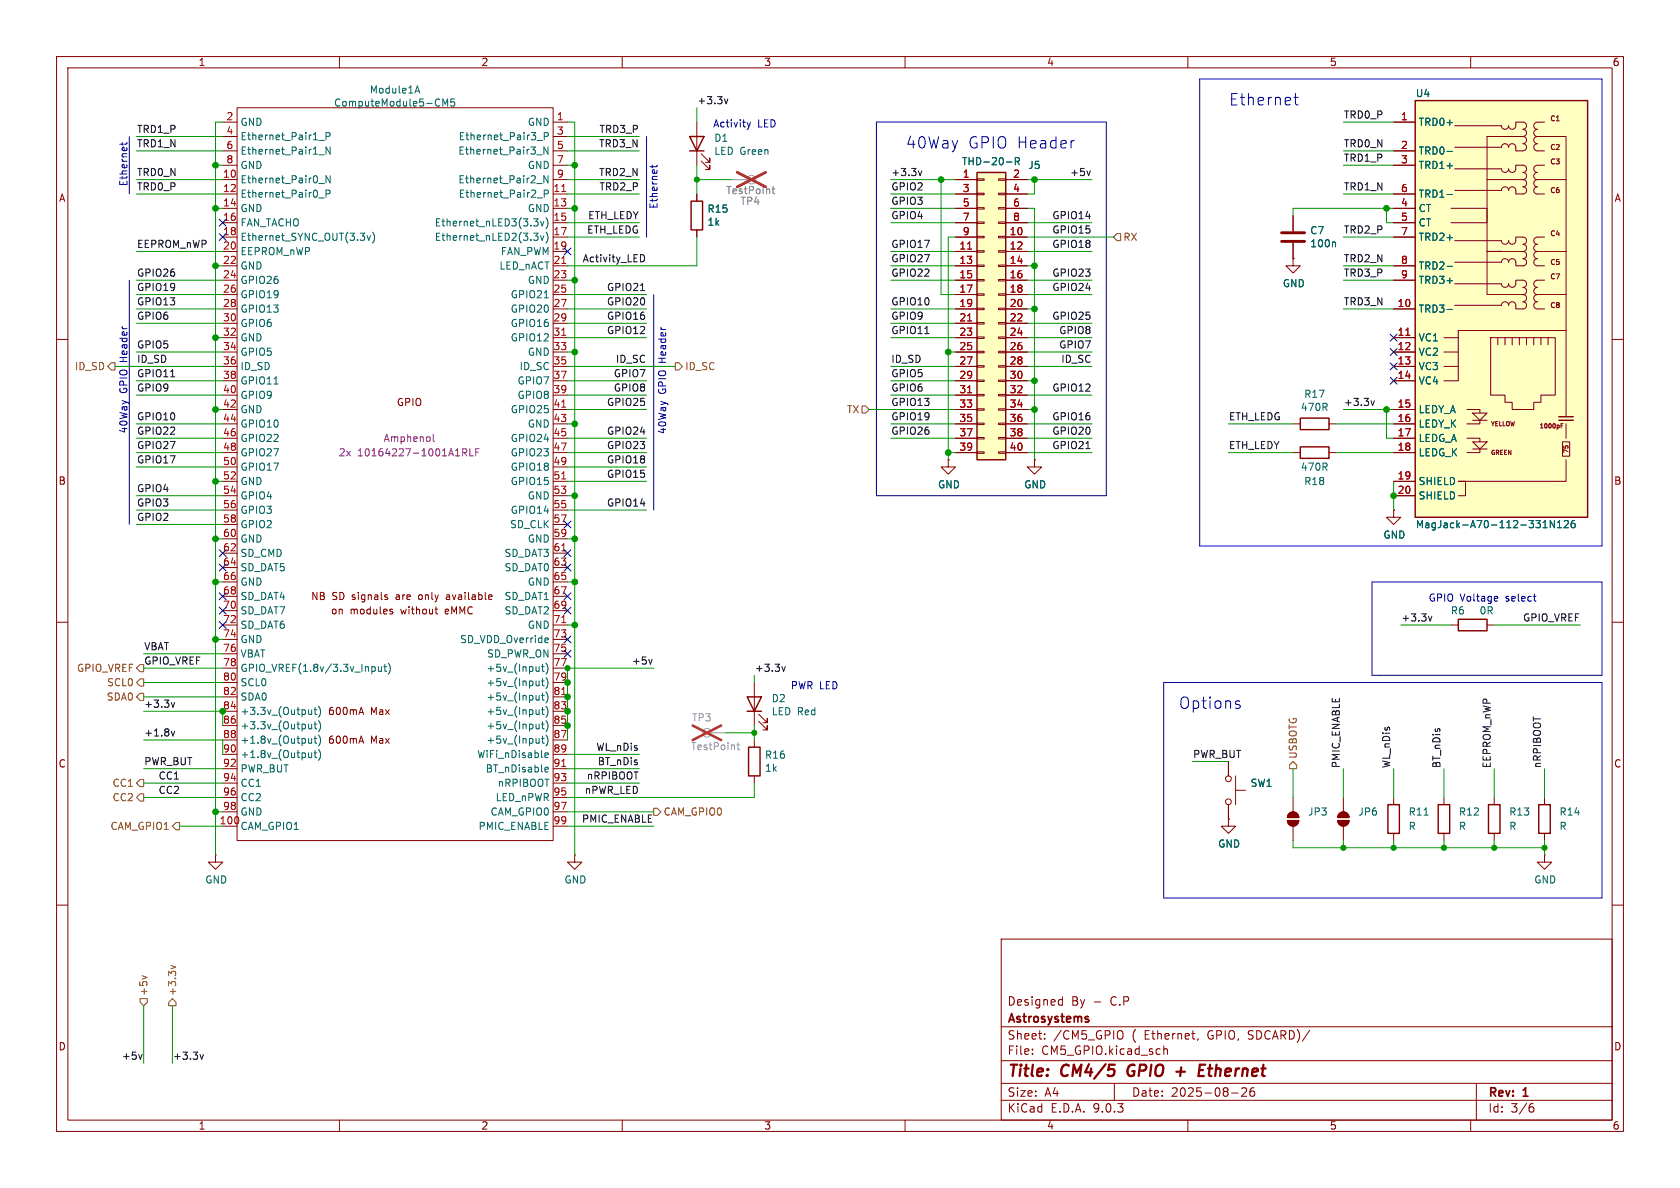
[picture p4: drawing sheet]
<svg xmlns="http://www.w3.org/2000/svg" width="297mm" height="210mm" viewBox="0 0 297 210" stroke-linecap="round" stroke-linejoin="round" font-family="sans-serif">
<defs><g id="words">
<g font-size="2.8" fill="#0000c2">
<text x="217.2" y="18.8">Ethernet</text>
<text x="160" y="26.4">40Way</text>
<text x="171.1" y="26.4">GPIO Header</text>
<text x="208.3" y="125.5">Options</text>
</g>
<g font-size="2.8" fill="#840000">
<text x="178" y="190.9">Title:</text>
<text x="187.7" y="190.9">CM4/5</text>
<text x="200.2" y="190.9">GPIO</text>
<text x="214.3" y="190.9">Ethernet</text>
</g>
<g font-size="2.1" fill="#840000">
<text x="178" y="178">Designed</text>
<text x="189.4" y="178">By</text>
<text x="193.3" y="178">-</text>
<text x="196.5" y="178">C.P</text>
<text x="178" y="184">Sheet:</text>
<text x="178" y="181.2">Astrosystems</text>
<text x="186.2" y="184">/CM5_GPIO</text>
<text x="200.2" y="184">(</text>
<text x="202.5" y="184">Ethernet,</text>
<text x="213.8" y="184">GPIO,</text>
<text x="221.1" y="184">SDCARD)/</text>
<text x="178" y="186.7">File:</text>
<text x="184.1" y="186.7">CM5_GPIO.kicad_sch</text>
<text x="178" y="196.9">KiCad</text>
<text x="178" y="194.1">Size:</text>
<text x="184.7" y="194.1">A4</text>
<text x="185.7" y="196.9">E.D.A.</text>
<text x="193.3" y="196.9">9.0.3</text>
<text x="200" y="194.1">Date:</text>
<text x="207" y="194.1">2025-08-26</text>
<text x="263" y="194.3">Rev:</text>
<text x="263" y="196.9">Id:</text>
<text x="267.1" y="196.9">3/6</text>
<text x="269.4" y="194.3">1</text>
</g>
<g font-size="1.8" fill="#840000">
<text x="35" y="11.9">1</text>
<text x="85" y="11.9">2</text>
<text x="135" y="11.9">3</text>
<text x="185" y="11.9">4</text>
<text x="235" y="11.9">5</text>
<text x="285" y="11.9">6</text>
<text x="10.3" y="35.9">A</text>
<text x="285.3" y="35.9">A</text>
<text x="70.1" y="72">GPIO</text>
<text x="10.3" y="85.9">B</text>
<text x="285.3" y="85.9">B</text>
<text x="54.9" y="106.3">NB</text>
<text x="58.7" y="106.3">SD signals</text>
<text x="70.3" y="106.3">are</text>
<text x="74.5" y="106.3">only</text>
<text x="79.6" y="106.3">available</text>
<text x="58.4" y="108.8">on</text>
<text x="61.9" y="108.8">modules</text>
<text x="71" y="108.8">without</text>
<text x="79" y="108.8">eMMC</text>
<text x="57.9" y="126.6">600mA</text>
<text x="57.9" y="131.7">600mA</text>
<text x="65.5" y="126.6">Max</text>
<text x="65.5" y="131.7">Max</text>
<text x="10.3" y="135.9">C</text>
<text x="285.3" y="135.9">C</text>
<text x="10.3" y="185.9">D</text>
<text x="285.3" y="185.9">D</text>
<text x="35" y="199.9">1</text>
<text x="85" y="199.9">2</text>
<text x="135" y="199.9">3</text>
<text x="185" y="199.9">4</text>
<text x="235" y="199.9">5</text>
<text x="285" y="199.9">6</text>
</g>
<g font-size="1.8" fill="#006464">
<text x="65.3" y="16.7">Module1A</text>
<text x="250.2" y="17.4">U4</text>
<text x="42.4" y="22.5">GND</text>
<text x="59" y="19.1">ComputeModule5-CM5</text>
<text x="93.2" y="22.5">GND</text>
<text x="250.7" y="22.5">TRD0+</text>
<text x="42.4" y="25">Ethernet_Pair1_P</text>
<text x="42.4" y="27.5">Ethernet_Pair1_N</text>
<text x="80.9" y="27.5">Ethernet_Pair3_N</text>
<text x="81" y="25">Ethernet_Pair3_P</text>
<text x="126.2" y="25.3">D1</text>
<text x="126.2" y="27.6">LED Green</text>
<text x="170" y="29.4">THD-20-R</text>
<text x="250.7" y="27.5">TRD0-</text>
<text x="42.4" y="30.1">GND</text>
<text x="42.4" y="32.6">Ethernet_Pair0_N</text>
<text x="42.4" y="35.2">Ethernet_Pair0_P</text>
<text x="80.9" y="32.6">Ethernet_Pair2_N</text>
<text x="81" y="35.2">Ethernet_Pair2_P</text>
<text x="93.2" y="30.1">GND</text>
<text x="181.7" y="30.1">J5</text>
<text x="250.7" y="30.1">TRD1+</text>
<text x="250.7" y="35.2">TRD1-</text>
<text x="42.4" y="37.7">GND</text>
<text x="42.4" y="40.2">FAN_TACHO</text>
<text x="76.8" y="40.2">Ethernet_nLED3(3.3v)</text>
<text x="93.2" y="37.7">GND</text>
<text x="125" y="37.8">R15</text>
<text x="125" y="40.1">1k</text>
<text x="231.5" y="41.6">C7</text>
<text x="250.7" y="37.7">CT</text>
<text x="250.7" y="40.2">CT</text>
<text x="42.4" y="42.8">Ethernet_SYNC_OUT(3.3v)</text>
<text x="42.4" y="45.3">EEPROM_nWP</text>
<text x="42.4" y="47.9">GND</text>
<text x="76.8" y="42.8">Ethernet_nLED2(3.3v)</text>
<text x="88.2" y="47.9">LED_nACT</text>
<text x="88.4" y="45.3">FAN_PWM</text>
<text x="231.5" y="43.9">100n</text>
<text x="250.7" y="42.8">TRD2+</text>
<text x="250.7" y="47.9">TRD2-</text>
<text x="42.4" y="50.4">GPIO26</text>
<text x="42.4" y="52.9">GPIO19</text>
<text x="90.2" y="52.9">GPIO21</text>
<text x="93.2" y="50.4">GND</text>
<text x="226.7" y="51">GND</text>
<text x="250.7" y="50.4">TRD3+</text>
<text x="42.4" y="55.5">GPIO13</text>
<text x="42.4" y="58">GPIO6</text>
<text x="90.2" y="55.5">GPIO20</text>
<text x="90.2" y="58">GPIO16</text>
<text x="250.7" y="55.5">TRD3-</text>
<text x="42.4" y="60.6">GND</text>
<text x="42.4" y="63.1">GPIO5</text>
<text x="42.4" y="65.6">ID_SD</text>
<text x="90.2" y="60.6">GPIO12</text>
<text x="91.8" y="65.6">ID_SC</text>
<text x="93.2" y="63.1">GND</text>
<text x="250.7" y="60.6">VC1</text>
<text x="250.7" y="63.1">VC2</text>
<text x="250.7" y="65.6">VC3</text>
<text x="42.4" y="68.2">GPIO11</text>
<text x="42.4" y="70.7">GPIO9</text>
<text x="91.4" y="68.2">GPIO7</text>
<text x="91.4" y="70.7">GPIO8</text>
<text x="230.5" y="70.5">R17</text>
<text x="250.7" y="68.2">VC4</text>
<text x="42.4" y="73.3">GND</text>
<text x="42.4" y="75.8">GPIO10</text>
<text x="90.2" y="73.3">GPIO25</text>
<text x="93.2" y="75.8">GND</text>
<text x="229.9" y="72.8">470R</text>
<text x="250.7" y="73.3">LEDY_A</text>
<text x="250.7" y="75.8">LEDY_K</text>
<text x="42.4" y="78.3">GPIO22</text>
<text x="42.4" y="80.9">GPIO27</text>
<text x="42.4" y="83.4">GPIO17</text>
<text x="90.2" y="78.3">GPIO24</text>
<text x="90.2" y="80.9">GPIO23</text>
<text x="90.2" y="83.4">GPIO18</text>
<text x="229.9" y="83.4">470R</text>
<text x="250.7" y="78.3">LEDG_A</text>
<text x="250.7" y="80.9">LEDG_K</text>
<text x="42.4" y="86">GND</text>
<text x="42.4" y="88.5">GPIO4</text>
<text x="90.2" y="86">GPIO15</text>
<text x="93.2" y="88.5">GND</text>
<text x="165.7" y="86.5">GND</text>
<text x="181" y="86.5">GND</text>
<text x="230.5" y="86">R18</text>
<text x="250.7" y="86">SHIELD</text>
<text x="250.7" y="88.5">SHIELD</text>
<text x="42.4" y="91">GPIO3</text>
<text x="42.4" y="93.6">GPIO2</text>
<text x="90.1" y="93.6">SD_CLK</text>
<text x="90.2" y="91">GPIO14</text>
<text x="244.5" y="95.4">GND</text>
<text x="250.2" y="93.6">MagJack-A70-112-331N126</text>
<text x="42.4" y="96.1">GND</text>
<text x="42.4" y="98.7">SD_CMD</text>
<text x="42.4" y="101.2">SD_DAT5</text>
<text x="89.1" y="98.7">SD_DAT3</text>
<text x="89.1" y="101.2">SD_DAT0</text>
<text x="93.2" y="96.1">GND</text>
<text x="42.4" y="103.7">GND</text>
<text x="42.4" y="106.3">SD_DAT4</text>
<text x="89.1" y="106.3">SD_DAT1</text>
<text x="93.2" y="103.7">GND</text>
<text x="42.4" y="108.8">SD_DAT7</text>
<text x="42.4" y="111.4">SD_DAT6</text>
<text x="42.4" y="113.9">GND</text>
<text x="81.2" y="113.9">SD_VDD_Override</text>
<text x="89.1" y="108.8">SD_DAT2</text>
<text x="93.2" y="111.4">GND</text>
<text x="256.4" y="108.8">R6</text>
<text x="261.5" y="108.8">0R</text>
<text x="42.4" y="116.4">VBAT</text>
<text x="42.4" y="119">GPIO_VREF(1.8v/3.3v_Input)</text>
<text x="85.9" y="119">+5v_(Input)</text>
<text x="86" y="116.4">SD_PWR_ON</text>
<text x="42.4" y="121.5">SCL0</text>
<text x="42.4" y="124.1">SDA0</text>
<text x="85.9" y="121.5">+5v_(Input)</text>
<text x="85.9" y="124.1">+5v_(Input)</text>
<text x="136.3" y="124.3">D2</text>
<text x="42.4" y="126.6">+3.3v_(Output)</text>
<text x="42.4" y="129.1">+3.3v_(Output)</text>
<text x="42.4" y="131.7">+1.8v_(Output)</text>
<text x="85.9" y="126.6">+5v_(Input)</text>
<text x="85.9" y="129.1">+5v_(Input)</text>
<text x="85.9" y="131.7">+5v_(Input)</text>
<text x="136.3" y="126.6">LED Red</text>
<text x="42.4" y="134.2">+1.8v_(Output)</text>
<text x="42.4" y="136.8">PWR_BUT</text>
<text x="84.3" y="134.2">WiFi_nDisable</text>
<text x="85.8" y="136.8">BT_nDisable</text>
<text x="135.1" y="134.3">R16</text>
<text x="135.1" y="136.6">1k</text>
<text x="42.4" y="139.3">CC1</text>
<text x="42.4" y="141.8">CC2</text>
<text x="87.5" y="141.8">LED_nPWR</text>
<text x="87.9" y="139.3">nRPIBOOT</text>
<text x="221" y="139.3">SW1</text>
<text x="42.4" y="144.4">GND</text>
<text x="42.4" y="146.9">CAM_GPIO1</text>
<text x="84.5" y="146.9">PMIC_ENABLE</text>
<text x="86.6" y="144.4">CAM_GPIO0</text>
<text x="231.1" y="144.4">JP3</text>
<text x="240" y="144.4">JP6</text>
<text x="248.9" y="144.4">R11</text>
<text x="248.9" y="146.9">R</text>
<text x="257.8" y="144.4">R12</text>
<text x="257.8" y="146.9">R</text>
<text x="266.7" y="144.4">R13</text>
<text x="266.7" y="146.9">R</text>
<text x="275.6" y="144.4">R14</text>
<text x="275.6" y="146.9">R</text>
<text x="215.3" y="150">GND</text>
<text x="36.2" y="156.4">GND</text>
<text x="99.7" y="156.4">GND</text>
<text x="271.1" y="156.4">GND</text>
</g>
<g font-size="1.8" fill="#0f0f0f">
<text x="24.1" y="23.6">TRD1_P</text>
<text x="105.9" y="23.6">TRD3_P</text>
<text x="123.2" y="18.5">+3.3v</text>
<text x="237.5" y="21.1">TRD0_P</text>
<text x="24.1" y="26.1">TRD1_N</text>
<text x="105.8" y="26.1">TRD3_N</text>
<text x="237.5" y="26.1">TRD0_N</text>
<text x="237.5" y="28.7">TRD1_P</text>
<text x="24.1" y="31.2">TRD0_N</text>
<text x="24.1" y="33.8">TRD0_P</text>
<text x="105.8" y="31.2">TRD2_N</text>
<text x="105.9" y="33.8">TRD2_P</text>
<text x="157.5" y="31.2">+3.3v</text>
<text x="157.5" y="33.8">GPIO2</text>
<text x="189.1" y="31.2">+5v</text>
<text x="237.5" y="33.8">TRD1_N</text>
<text x="103.7" y="41.4">ETH_LEDG</text>
<text x="103.9" y="38.8">ETH_LEDY</text>
<text x="157.5" y="36.3">GPIO3</text>
<text x="157.5" y="38.8">GPIO4</text>
<text x="185.9" y="38.8">GPIO14</text>
<text x="185.9" y="41.4">GPIO15</text>
<text x="237.5" y="41.4">TRD2_P</text>
<text x="24.1" y="43.9">EEPROM_nWP</text>
<text x="102.9" y="46.5">Activity_LED</text>
<text x="157.5" y="43.9">GPIO17</text>
<text x="157.5" y="46.5">GPIO27</text>
<text x="185.9" y="43.9">GPIO18</text>
<text x="237.5" y="46.5">TRD2_N</text>
<text x="24.1" y="49">GPIO26</text>
<text x="24.1" y="51.5">GPIO19</text>
<text x="107.2" y="51.5">GPIO21</text>
<text x="157.5" y="49">GPIO22</text>
<text x="185.9" y="49">GPIO23</text>
<text x="185.9" y="51.5">GPIO24</text>
<text x="237.5" y="49">TRD3_P</text>
<text x="24.1" y="56.6">GPIO6</text>
<text x="24.1" y="54.1">GPIO13</text>
<text x="107.2" y="54.1">GPIO20</text>
<text x="107.2" y="59.2">GPIO12</text>
<text x="107.2" y="56.6">GPIO16</text>
<text x="157.5" y="59.2">GPIO11</text>
<text x="157.5" y="54.1">GPIO10</text>
<text x="157.5" y="56.6">GPIO9</text>
<text x="185.9" y="56.6">GPIO25</text>
<text x="187.2" y="59.2">GPIO8</text>
<text x="237.5" y="54.1">TRD3_N</text>
<text x="24.1" y="64.2">ID_SD</text>
<text x="24.1" y="61.7">GPIO5</text>
<text x="108.8" y="64.2">ID_SC</text>
<text x="157.5" y="64.2">ID_SD</text>
<text x="187.2" y="61.7">GPIO7</text>
<text x="187.5" y="64.2">ID_SC</text>
<text x="24.1" y="66.8">GPIO11</text>
<text x="24.1" y="69.3">GPIO9</text>
<text x="107.2" y="71.9">GPIO25</text>
<text x="108.4" y="69.3">GPIO8</text>
<text x="108.4" y="66.8">GPIO7</text>
<text x="157.5" y="69.3">GPIO6</text>
<text x="157.5" y="71.9">GPIO13</text>
<text x="157.5" y="66.8">GPIO5</text>
<text x="185.9" y="69.3">GPIO12</text>
<text x="237.5" y="71.9">+3.3v</text>
<text x="24.1" y="76.9">GPIO22</text>
<text x="24.1" y="74.4">GPIO10</text>
<text x="107.2" y="76.9">GPIO24</text>
<text x="157.5" y="76.9">GPIO26</text>
<text x="157.5" y="74.4">GPIO19</text>
<text x="185.9" y="74.4">GPIO16</text>
<text x="185.9" y="76.9">GPIO20</text>
<text x="217.2" y="74.4">ETH_LEDG</text>
<text x="24.1" y="79.5">GPIO27</text>
<text x="24.1" y="82">GPIO17</text>
<text x="107.2" y="79.5">GPIO23</text>
<text x="107.2" y="82">GPIO18</text>
<text x="185.9" y="79.5">GPIO21</text>
<text x="217.2" y="79.5">ETH_LEDY</text>
<text x="24.1" y="87.1">GPIO4</text>
<text x="24.1" y="89.6">GPIO3</text>
<text x="107.2" y="89.6">GPIO14</text>
<text x="107.2" y="84.6">GPIO15</text>
<text x="24.1" y="92.2">GPIO2</text>
<text x="247.6" y="110">+3.3v</text>
<text x="269.2" y="110">GPIO_VREF</text>
<text x="25.4" y="117.6">GPIO_VREF</text>
<text x="25.4" y="115">VBAT</text>
<text x="111.6" y="117.6">+5v</text>
<text x="133.3" y="118.8">+3.3v</text>
<text x="25.4" y="125.2">+3.3v</text>
<text x="25.4" y="130.3">+1.8v</text>
<text x="25.4" y="135.4">PWR_BUT</text>
<text x="27.9" y="137.9">CC1</text>
<text x="103.6" y="137.9">nRPIBOOT</text>
<text x="105.3" y="132.8">WL_nDis</text>
<text x="105.6" y="135.4">BT_nDis</text>
<text x="210.8" y="134.1">PWR_BUT</text>
<text x="237" y="135.9" transform="rotate(-90 237 135.9)">PMIC_ENABLE</text>
<text x="245.8" y="135.9" transform="rotate(-90 245.8 135.9)">WL_nDis</text>
<text x="254.7" y="135.9" transform="rotate(-90 254.7 135.9)">BT_nDis</text>
<text x="263.6" y="135.9" transform="rotate(-90 263.6 135.9)">EEPROM_nWP</text>
<text x="272.5" y="135.9" transform="rotate(-90 272.5 135.9)">nRPIBOOT</text>
<text x="27.9" y="140.4">CC2</text>
<text x="103.3" y="140.4">nPWR_LED</text>
<text x="102.8" y="145.5">PMIC_ENABLE</text>
<text x="21.4" y="187.4">+5v</text>
<text x="30.5" y="187.4">+3.3v</text>
</g>
<g font-size="1.8" fill="#a90000">
<text x="39.9" y="21.3">2</text>
<text x="39.9" y="23.9">4</text>
<text x="98.4" y="21.3">1</text>
<text x="98.4" y="23.9">3</text>
<text x="247.6" y="21.3">1</text>
<text x="39.9" y="26.4">6</text>
<text x="39.9" y="29">8</text>
<text x="98.4" y="26.4">5</text>
<text x="98.4" y="29">7</text>
<text x="247.6" y="26.4">2</text>
<text x="247.6" y="29">3</text>
<text x="39.3" y="31.5">10</text>
<text x="39.3" y="34">12</text>
<text x="97.7" y="34">11</text>
<text x="98.4" y="31.5">9</text>
<text x="170.1" y="31.5">1</text>
<text x="170.1" y="34">3</text>
<text x="179" y="31.5">2</text>
<text x="179" y="34">4</text>
<text x="247.6" y="34">6</text>
<text x="39.3" y="36.6">14</text>
<text x="39.3" y="39.1">16</text>
<text x="39.3" y="41.7">18</text>
<text x="97.7" y="36.6">13</text>
<text x="97.7" y="39.1">15</text>
<text x="97.7" y="41.7">17</text>
<text x="170.1" y="36.6">5</text>
<text x="170.1" y="39.1">7</text>
<text x="170.1" y="41.7">9</text>
<text x="178.4" y="41.7">10</text>
<text x="179" y="36.6">6</text>
<text x="179" y="39.1">8</text>
<text x="247.6" y="36.6">4</text>
<text x="247.6" y="39.1">5</text>
<text x="247.6" y="41.7">7</text>
<text x="39.3" y="44.2">20</text>
<text x="39.3" y="46.7">22</text>
<text x="97.7" y="44.2">19</text>
<text x="97.7" y="46.7">21</text>
<text x="169.5" y="44.2">11</text>
<text x="169.5" y="46.7">13</text>
<text x="178.4" y="44.2">12</text>
<text x="178.4" y="46.7">14</text>
<text x="247.6" y="46.7">8</text>
<text x="39.3" y="49.3">24</text>
<text x="39.3" y="51.8">26</text>
<text x="97.7" y="49.3">23</text>
<text x="97.7" y="51.8">25</text>
<text x="169.5" y="49.3">15</text>
<text x="169.5" y="51.8">17</text>
<text x="178.4" y="49.3">16</text>
<text x="178.4" y="51.8">18</text>
<text x="247.6" y="49.3">9</text>
<text x="39.3" y="54.4">28</text>
<text x="39.3" y="56.9">30</text>
<text x="39.3" y="59.4">32</text>
<text x="97.7" y="54.4">27</text>
<text x="97.7" y="56.9">29</text>
<text x="97.7" y="59.4">31</text>
<text x="169.5" y="54.4">19</text>
<text x="169.5" y="56.9">21</text>
<text x="169.5" y="59.4">23</text>
<text x="178.4" y="54.4">20</text>
<text x="178.4" y="56.9">22</text>
<text x="178.4" y="59.4">24</text>
<text x="247" y="54.4">10</text>
<text x="247" y="59.4">11</text>
<text x="39.3" y="62">34</text>
<text x="39.3" y="64.5">36</text>
<text x="97.7" y="62">33</text>
<text x="97.7" y="64.5">35</text>
<text x="169.5" y="62">25</text>
<text x="169.5" y="64.5">27</text>
<text x="178.4" y="62">26</text>
<text x="178.4" y="64.5">28</text>
<text x="247" y="62">12</text>
<text x="247" y="64.5">13</text>
<text x="39.3" y="67.1">38</text>
<text x="39.3" y="69.6">40</text>
<text x="97.7" y="67.1">37</text>
<text x="97.7" y="69.6">39</text>
<text x="169.5" y="67.1">29</text>
<text x="169.5" y="69.6">31</text>
<text x="178.4" y="67.1">30</text>
<text x="178.4" y="69.6">32</text>
<text x="247" y="67.1">14</text>
<text x="39.3" y="72.1">42</text>
<text x="39.3" y="74.7">44</text>
<text x="39.3" y="77.2">46</text>
<text x="97.7" y="72.1">41</text>
<text x="97.7" y="74.7">43</text>
<text x="97.7" y="77.2">45</text>
<text x="169.5" y="72.1">33</text>
<text x="169.5" y="74.7">35</text>
<text x="169.5" y="77.2">37</text>
<text x="178.4" y="72.1">34</text>
<text x="178.4" y="74.7">36</text>
<text x="178.4" y="77.2">38</text>
<text x="247" y="72.1">15</text>
<text x="247" y="74.7">16</text>
<text x="247" y="77.2">17</text>
<text x="39.3" y="79.8">48</text>
<text x="39.3" y="82.3">50</text>
<text x="97.7" y="79.8">47</text>
<text x="97.7" y="82.3">49</text>
<text x="169.5" y="79.8">39</text>
<text x="178.4" y="79.8">40</text>
<text x="247" y="79.8">18</text>
<text x="39.3" y="84.8">52</text>
<text x="39.3" y="87.4">54</text>
<text x="39.3" y="89.9">56</text>
<text x="97.7" y="84.8">51</text>
<text x="97.7" y="87.4">53</text>
<text x="97.7" y="89.9">55</text>
<text x="247" y="84.8">19</text>
<text x="247" y="87.4">20</text>
<text x="39.3" y="92.5">58</text>
<text x="39.3" y="95">60</text>
<text x="97.7" y="92.5">57</text>
<text x="97.7" y="95">59</text>
<text x="39.3" y="97.5">62</text>
<text x="39.3" y="100.1">64</text>
<text x="97.7" y="97.5">61</text>
<text x="97.7" y="100.1">63</text>
<text x="39.3" y="102.6">66</text>
<text x="39.3" y="105.2">68</text>
<text x="39.3" y="107.7">70</text>
<text x="97.7" y="102.6">65</text>
<text x="97.7" y="105.2">67</text>
<text x="97.7" y="107.7">69</text>
<text x="39.3" y="110.2">72</text>
<text x="39.3" y="112.8">74</text>
<text x="97.7" y="110.2">71</text>
<text x="97.7" y="112.8">73</text>
<text x="39.3" y="115.3">76</text>
<text x="39.3" y="117.9">78</text>
<text x="97.7" y="115.3">75</text>
<text x="97.7" y="117.9">77</text>
<text x="39.3" y="120.4">80</text>
<text x="39.3" y="122.9">82</text>
<text x="39.3" y="125.5">84</text>
<text x="97.7" y="120.4">79</text>
<text x="97.7" y="122.9">81</text>
<text x="97.7" y="125.5">83</text>
<text x="39.3" y="128">86</text>
<text x="39.3" y="130.6">88</text>
<text x="97.7" y="128">85</text>
<text x="97.7" y="130.6">87</text>
<text x="39.3" y="133.1">90</text>
<text x="39.3" y="135.6">92</text>
<text x="97.7" y="133.1">89</text>
<text x="97.7" y="135.6">91</text>
<text x="39.3" y="138.2">94</text>
<text x="39.3" y="140.7">96</text>
<text x="39.3" y="143.3">98</text>
<text x="97.7" y="138.2">93</text>
<text x="97.7" y="140.7">95</text>
<text x="97.7" y="143.3">97</text>
<text x="38.7" y="145.8">100</text>
<text x="97.7" y="145.8">99</text>
</g>
<g font-size="1.8" fill="#0000c2">
<text x="126" y="22.6">Activity</text>
<text x="133.9" y="22.6">LED</text>
<text x="22.6" y="33" transform="rotate(-90 22.6 33)">Ethernet</text>
<text x="116.3" y="37" transform="rotate(-90 116.3 37)">Ethernet</text>
<text x="22.6" y="63.9" transform="rotate(-90 22.6 63.9)">Header</text>
<text x="117.9" y="64.1" transform="rotate(-90 117.9 64.1)">Header</text>
<text x="22.6" y="69.6" transform="rotate(-90 22.6 69.6)">GPIO</text>
<text x="117.9" y="69.7" transform="rotate(-90 117.9 69.7)">GPIO</text>
<text x="22.6" y="76.7" transform="rotate(-90 22.6 76.7)">40Way</text>
<text x="117.9" y="76.9" transform="rotate(-90 117.9 76.9)">40Way</text>
<text x="252.5" y="106.4">GPIO Voltage</text>
<text x="266.3" y="106.4">select</text>
<text x="139.7" y="121.9">PWR LED</text>
</g>
<g font-size="1.8" fill="#989898">
<text x="128.3" y="34.5">TestPoint</text>
<text x="130.8" y="36.4">TP4</text>
<text x="122.2" y="127.7">TP3</text>
<text x="122.1" y="132.8">TestPoint</text>
</g>
<g font-size="1.8" fill="#725600">
<text x="198.5" y="42.8">RX</text>
<text x="13.1" y="65.6">ID_SD</text>
<text x="121" y="65.6">ID_SC</text>
<text x="149.6" y="73.3">TX</text>
<text x="13.5" y="119">GPIO_VREF</text>
<text x="18.8" y="124.1">SDA0</text>
<text x="18.8" y="121.5">SCL0</text>
<text x="229.5" y="134.2" transform="rotate(-90 229.5 134.2)">USBOTG</text>
<text x="19.8" y="139.3">CC1</text>
<text x="19.8" y="141.8">CC2</text>
<text x="19.4" y="146.9">CAM_GPIO1</text>
<text x="117.2" y="144.4">CAM_GPIO0</text>
<text x="26.3" y="176.1" transform="rotate(-90 26.3 176.1)">+5v</text>
<text x="31.3" y="176.1" transform="rotate(-90 31.3 176.1)">+3.3v</text>
</g>
<g font-size="1.8" fill="#840084">
<text x="59.8" y="80.9">2x</text>
<text x="63.2" y="80.9">10164227-1001A1RLF</text>
<text x="67.7" y="78.3">Amphenol</text>
</g>
<g font-size="1.2" fill="#840000">
<text x="273.9" y="21.6">C1</text>
<text x="273.9" y="26.7">C2</text>
<text x="273.9" y="29.2">C3</text>
<text x="273.9" y="34.3">C6</text>
<text x="273.9" y="41.9">C4</text>
<text x="273.9" y="47">C5</text>
<text x="273.9" y="49.6">C7</text>
<text x="273.9" y="54.6">C8</text>
</g>
<g font-size="1.1" fill="#840000">
<text x="263.4" y="75.5">YELLOW</text>
<text x="272" y="75.9">1000pF</text>
<text x="263.4" y="80.6">GREEN</text>
<text x="277.5" y="80.3" transform="rotate(-90 277.5 80.3)">75</text>
</g>
</g></defs>
<g fill="none" stroke="#840000" stroke-width=".18">
<path d="M10 10h277v190h-277zM12 12h273v186h-273zM41.9 19.1h55.9v129.5h-55.9zM60 10v2M110 10v2M160 10v2M210 10v2M260 10v2M39.4 21.6h2.5M39.4 24.1h2.5M39.4 26.7h2.5M39.4 29.2h2.5"/>
<path d="M39.4 31.8h2.5M39.4 34.3h2.5M39.4 36.8h2.5M39.4 39.4h2.5M97.8 21.6h2.5M97.8 24.1h2.5M97.8 26.7h2.5M97.8 29.2h2.5M97.8 31.8h2.5M97.8 34.3h2.5M97.8 36.8h2.5M97.8 39.4h2.5"/>
<path d="M123.2 34.3v1.3M228.6 38.1v2.8M39.4 41.9h2.5M39.4 44.5h2.5M39.4 47h2.5M39.4 49.5h2.5M39.4 52.1h2.5M39.4 54.6h2.5M39.4 57.2h2.5M39.4 59.7h2.5M97.8 41.9h2.5M97.8 44.5h2.5"/>
<path d="M97.8 47h2.5M97.8 49.5h2.5M97.8 52.1h2.5M97.8 54.6h2.5M97.8 57.2h2.5M97.8 59.7h2.5M123.2 40.6v1.3M228.6 45.7v1.3h1.3l-1.3 1.3-1.3-1.3h1.3M228.6 45.7h.1M228.6 42.9v2.8M10 60h2M39.4 62.2h2.5"/>
<path d="M39.4 64.8h2.5M39.4 67.3h2.5M39.4 69.9h2.5M39.4 72.4h2.5M39.4 74.9h2.5M39.4 77.5h2.5M97.8 62.2h2.5M97.8 64.8h2.5M97.8 67.3h2.5M97.8 69.9h2.5M97.8 72.4h2.5M97.8 74.9h2.5"/>
<path d="M97.8 77.5h2.5M285 60h2M39.4 80h2.5M39.4 82.6h2.5M39.4 85.1h2.5M39.4 87.6h2.5M39.4 90.2h2.5M39.4 92.7h2.5M39.4 95.3h2.5M39.4 97.8h2.5M97.8 80h2.5M97.8 82.6h2.5"/>
<path d="M97.8 85.1h2.5M97.8 87.6h2.5M97.8 90.2h2.5M97.8 92.7h2.5M97.8 95.3h2.5M97.8 97.8h2.5M228.6 80h1.3M234.9 80h1.3M246.4 90.2v1.2h1.2l-1.2 1.3-1.3-1.3h1.3M246.4 90.2h.1M10 110h2M39.4 110.5h2.5"/>
<path d="M39.4 100.3h2.5M39.4 102.9h2.5M39.4 105.4h2.5M39.4 108h2.5M39.4 113h2.5M39.4 115.6h2.5M39.4 118.1h2.5M68.4 105.6l.1 .1-.1 .3M68.4 105.1l.1 .1M69.1 108.1l.3 .1 .1 .1-.2 .2h-.3M69.1 107.7h.3M76.9 107.7h.5"/>
<path d="M77.1 108.5h.3M79.1 105.1l-.1 .1M79.1 105.5l-.2 .2 .2 .3M97.8 110.5h2.5M97.8 100.3h2.5M97.8 102.9h2.5M97.8 105.4h2.5M97.8 108h2.5M97.8 113h2.5M97.8 115.6h2.5M97.8 118.1h2.5M256.5 110.5h1.3"/>
<path d="M262.9 110.5h1.3M285 110h2M39.4 120.7h2.5M39.4 123.2h2.5M39.4 125.7h2.5M39.4 128.3h2.5M39.4 130.8h2.5M39.4 133.4h2.5M39.4 135.9h2.5M39.4 138.4h2.5M63.6 125.9h.6M63.6 131h.6"/>
<path d="M63.9 125l.4 1.3M63.9 130.1l.4 1.3M97.8 120.7h2.5M97.8 123.2h2.5M97.8 125.7h2.5M97.8 128.3h2.5M97.8 130.8h2.5M97.8 133.4h2.5M97.8 135.9h2.5M97.8 138.4h2.5M133.3 120.7v7.6M134.1 127.5l1.5 1.5v-.7v.7h-.7"/>
<path d="M134.1 126.2l1.5 1.6v-.8v.8h-.7M217.2 134.6v2.6M218.4 139.7h1.8M218.4 137.2v5M38.1 151.1v1.3h1.3l-1.3 1.3-1.3-1.3h1.3M38.1 151.1h.1M39.4 141h2.5M39.4 143.5h2.5M97.8 141h2.5M97.8 143.5h2.5M97.8 146.1h2.5M101.6 151.1v1.3h1.3l-1.3 1.3-1.3-1.3h1.3"/>
<path d="M101.6 151.1h.1M217.2 144.8v1.3h1.2l-1.2 1.2-1.3-1.2h1.3M217.2 144.8h.1M217.2 142.2v2.6M246.4 141v1.2M246.4 147.3v1.3M255.3 141v1.2M255.3 147.3v1.3M264.2 141v1.2M264.2 147.3v1.3M273 151.1v1.3h1.3l-1.3 1.3-1.2-1.3h1.2M273 151.1h.1"/>
<path d="M10 160h2M177 166h108v32h-108zM187.4 176.7l.4 .1M187.8 176.2v1.5M187.8 177.6l-.4 .1M285 160h2M60 198v2M110 198v2M160 198v2M177 194.5h108M177 191.5h108M177 187.5h108"/>
<path d="M177 181.5h108M182.5 186.3v.1M182.5 185.5v.1M184.7 183.6v.1M184.7 182.8v.1M197 191.5v3M198.2 182.2l.1 .1a.96 .96 0 0 1-.1 1.4M205.7 184.9v1.5M205.7 185.5l.3-.1 .3 .1 .1 .9M210 198v2M211.8 183.6l-.1 .3M217.7 193.2h1.2"/>
<path d="M219.5 192.4l.6-.1 .2 .1 .1 .3-.9 1.1h.9M221.7 192.3a.59 .59 0 0 0-.7 .6v.6l.1 .2 .4 .1 .2-.1 .1-.5-.1-.3h-.5l-.2 .3M260 198v2M261 191.5v6.5M270.6 195.7h.4l.2 .3-.1 .5-.5 .1M271 195.1l-.4 .1"/>
<circle cx="217.2" cy="137.7" r=".51"/>
<circle cx="217.2" cy="141.7" r=".51"/>
</g>
<path d="M196.1 188.2h1M197 189.2v.6M199.6 188.5a1.27 1.27 0 0 0 0 1.6M208 189.4h1.5M208.8 188.7l-.2 1.5M212 189.2h.7M213.1 188.2h-1l-.2 2h.9M213.6 188.9h.7" fill="none" stroke="#840000" stroke-width=".4"/>
<path d="M192.4 180.3v.3" fill="none" stroke="#840000" stroke-width=".3"/>
<path d="M122.2 35.6h2v5h-2zM229.9 79h5v2h-5zM257.8 109.5h5.1v2h-5.1zM132.1 123.2h2.5l-1.3 2.5zM132.1 125.7h2.5M245.4 142.2h2v5.1h-2zM254.3 142.2h2v5.1h-2zM263.1 142.2h2.1v5.1h-2.1z" fill="none" stroke="#840000" stroke-width=".25"/>
<g fill="none" stroke="#006464" stroke-width=".18">
<path d="M73.5 16.1h.6M73.8 15.2l.4 1.3M78.3 18.8v-1.3l.4 .9 .4-.9v1.3M80.3 17.5h-.6v.6l.2-.1h.4l.1 .2-.1 .4-.1 .2-.5-.2M56.4 24.8h.9M56.4 27.4h.9M56.4 32.5h.9M56.4 35h.9M57.6 24.1l.6-.1 .2-.1-.1-.3-.7-.2v1.3M57.6 34.3l.6-.1 .2-.2-.1-.3-.7-.1v1.3M58.4 26v1.2l-.8-1.2v1.2M58.4 31.1v1.2l-.8-1.2v1.2"/>
<path d="M94.3 38.7h.8l-.4 .5 .4 .1v.4l-.2 .2h-.4M94.9 27.4h1M94.9 32.5h1M94.9 24.8h1M94.9 35h1M95.5 39.1l.4 .8 .3-.8M96.2 24.1l.6-.1 .1-.1v-.3l-.7-.2v1.3M96.2 34.3l.6-.1 .1-.2v-.3l-.7-.1v1.3M96.5 38.5a1.46 1.46 0 0 1 0 1.9M96.9 26v1.2l-.7-1.2v1.2M96.9 31.1v1.2l-.7-1.2v1.2M64.9 41.6l.3 .9 .3-.9"/>
<path d="M65.9 41a1.46 1.46 0 0 1 0 2M94.3 41.2h.8l-.4 .5 .4 .1v.4l-.2 .3h-.4M95.5 41.6l.4 .9 .3-.9M96.2 52.6h.7M96.5 41a1.46 1.46 0 0 1 0 2M235.9 42.8l.2 .2v.6M48.4 67.9h.8M66.3 118v.6M66.9 117.8l.1 .8 .3 .1 .1-.1M67.4 117.8v.9M67.9 117.8h.4M68 117.4v1.1l.3 .2"/>
<path d="M68.6 117.2a1.46 1.46 0 0 1 0 2M95.7 117.8h.5M95.9 117.4v1.1l.3 .2M95.9 120v1l.3 .2M96.5 112.8h.4v.3l-.6 .1M96.5 117.2a1.46 1.46 0 0 1 0 2M96.5 119.8a1.46 1.46 0 0 1 0 1.9M96.9 113.5l-.4 .1M55.1 125.5v.8M55.1 128v.8M55.1 130.5v.9M55.1 133.1v.8"/>
<path d="M55.1 126.2l-.4 .1M55.1 128.7l-.4 .1M55.1 131.3l-.4 .1M55.1 133.8l-.4 .1M55.5 125.5h.5M55.5 128h.5M55.5 130.5h.5M55.5 133.1h.5M55.7 125v1.1l.3 .2M55.7 127.6v1.1l.3 .1M55.7 130.1v1.1l.3 .2M55.7 132.7v1l.3 .2"/>
<path d="M56.3 127.4a1.46 1.46 0 0 1 0 1.9M56.3 124.9a1.46 1.46 0 0 1 0 1.9M56.3 129.9a1.46 1.46 0 0 1 0 2M56.3 132.5a1.46 1.46 0 0 1 0 1.9M95.7 125.5h.5M95.7 128h.5M95.7 130.5h.5M95.7 120.4h.5M95.7 122.9h.5M95.9 125v1.1l.3 .2M95.9 127.6v1.1l.3 .1M95.9 130.1v1.1l.3 .2"/>
<path d="M95.9 122.5v1.1l.3 .2M96.3 133.5l.6-.1v-.3h-.4l-.2 .2 .1 .6h.5M96.4 135.7l.4-.1 .1 .3-.6 .1M96.4 136.4h.5M96.5 122.3a1.46 1.46 0 0 1 0 2M96.5 124.9a1.46 1.46 0 0 1 0 1.9M96.5 127.4a1.46 1.46 0 0 1 0 1.9M96.5 129.9a1.46 1.46 0 0 1 0 2M251.8 144.1h.7"/>
</g>
<path d="M226.6 41.1h4M226.6 42.7h4" fill="none" stroke="#840000" stroke-width=".51"/>
<g fill="none" stroke="#a1a1a1" stroke-width=".18">
<path d="M129.5 31.8h2.6"/>
<circle cx="132.8" cy="31.7" r=".76"/>
</g>
<path d="M136.5 33.4h.5M136.7 33v1.1l.3 .1" fill="none" stroke="#989898" stroke-width=".18"/>
<path d="M130.3 30.5l5.1 2.5M135.4 30.5l-5.1 2.5" fill="none" stroke="#e12e31" stroke-width=".46"/>
<path d="M99.3 33.9h.7M99.3 46.6h.7M99.3 59.3h.7M99.3 72h.7M99.3 84.7h.7M99.3 97.4h.7M99.3 110.1h.7M99.3 122.8h.7M99.3 135.5h.7" fill="none" stroke="#a90000" stroke-width=".18"/>
<path d="M76.6 76.8v1.1l.2 .1M81.8 80l.6-.1 .1-.2v-.3l-.7-.1v1.3M82.1 80l.4 .6M83.1 79.3v1.3h.6M84.1 79.9h.4M84.7 79.3h-.6v1.3" fill="none" stroke="#840084" stroke-width=".18"/>
<path d="M250.2 17.8h30.5v73.6h-30.5z" fill="#ffffc2"/>
<g fill="none" stroke="#840000" stroke-width=".18">
<path d="M123.2 21.6v7.6M124 28.4l1.5 1.6v-.8v.8h-.8M124 27.2l1.5 1.5v-.8v.8h-.8M246.4 21.6h3.8M246.4 26.7h3.8M246.4 29.2h3.8M246.4 34.3h3.8M246.4 36.8h3.8M246.4 39.4h3.8M256.5 36.8h6.4v2.6h-6.4M257.2 22.2h8.2a.64 .64 0 0 0 .7 .7 .64 .64 0 0 0 .6-.7 .64 .64 0 0 0 .6 .7 .64 .64 0 0 0 .7-.7v-.6h1.2a.63 .63 0 0 1 .7 .6 .63 .63 0 0 1-.7 .7 .64 .64 0 0 1 .7 .6 .64 .64 0 0 1-.7 .6M257.2 29.8h8.2a.64 .64 0 0 0 .7 .7 .64 .64 0 0 0 .6-.7 .64 .64 0 0 0 .6 .7 .64 .64 0 0 0 .7-.7v-.6h1.2a.64 .64 0 0 1 .7 .6 .64 .64 0 0 1-.7 .7 .64 .64 0 0 1 .7 .6 .64 .64 0 0 1-.7 .7"/>
<path d="M262.9 24.1h2.5h-2.5v7.7h6.3a.64 .64 0 0 1 .7 .6 .64 .64 0 0 1-.7 .6 .64 .64 0 0 1 .7 .7 .64 .64 0 0 1-.7 .6h-1.2v-.6a.64 .64 0 0 0-.7-.7 .64 .64 0 0 0-.6 .7 .64 .64 0 0 0-.6-.7 .64 .64 0 0 0-.7 .7h-8.2M262.9 31.8v12.7h2.5h-2.5v7.6h6.3M264.8 24.1h4.4M269.2 25.4a.64 .64 0 0 1 .7 .6 .64 .64 0 0 1-.7 .7h-1.2v-.7a.64 .64 0 0 0-.7-.6 .64 .64 0 0 0-.6 .6 .64 .64 0 0 0-.6-.6 .64 .64 0 0 0-.7 .6h-8.2M269.2 24.1a.63 .63 0 0 1 .7 .7 .63 .63 0 0 1-.7 .6M271.8 24.1h5.1v34.3h-19.1v1.3M271.8 21.6a.63 .63 0 0 0-.6 .6 .63 .63 0 0 0 .6 .7 .64 .64 0 0 0-.6 .6 .64 .64 0 0 0 .6 .6M271.8 24.1a.63 .63 0 0 0-.6 .7 .63 .63 0 0 0 .6 .6 .64 .64 0 0 0-.6 .6 .64 .64 0 0 0 .6 .7h1.2M271.8 31.8a.63 .63 0 0 0-.6 .6 .63 .63 0 0 0 .6 .6 .64 .64 0 0 0-.6 .7 .64 .64 0 0 0 .6 .6h1.2M271.8 21.6h1.2M273 29.2h-1.2a.63 .63 0 0 0-.6 .6 .63 .63 0 0 0 .6 .7 .64 .64 0 0 0-.6 .6 .64 .64 0 0 0 .6 .7h5.1M246.4 59.7h3.8"/>
<path d="M246.4 41.9h3.8M246.4 47h3.8M246.4 49.5h3.8M246.4 54.6h3.8M255.3 59.7h2.5M257.2 42.5h8.2a.64 .64 0 0 0 .7 .7 .64 .64 0 0 0 .6-.7 .64 .64 0 0 0 .6 .7 .64 .64 0 0 0 .7-.7v-.6h1.2a.64 .64 0 0 1 .7 .6 .64 .64 0 0 1-.7 .7 .64 .64 0 0 1 .7 .6 .64 .64 0 0 1-.7 .7M257.2 50.2h8.2a.64 .64 0 0 0 .7 .6 .64 .64 0 0 0 .6-.6 .64 .64 0 0 0 .6 .6 .64 .64 0 0 0 .7-.6v-.7h1.2a.64 .64 0 0 1 .7 .7 .64 .64 0 0 1-.7 .6M257.8 59.7v7.6h-2.5M263.5 59.7h11.5v10.2h-2.6v1.2h-1.3v1.3h-3.8v-1.3h-1.2v-1.2h-2.6zM264.8 44.5h4.4M264.8 59.7v1.3M266.1 59.7v1.3"/>
<path d="M267.3 59.7v1.3M268.6 59.7v1.3M269.2 45.7a.64 .64 0 0 1 .7 .7 .64 .64 0 0 1-.7 .6h-1.2v-.6a.64 .64 0 0 0-.7-.7 .64 .64 0 0 0-.6 .7 .64 .64 0 0 0-.6-.7 .64 .64 0 0 0-.7 .7h-8.2M269.2 52.1a.64 .64 0 0 1 .7 .6 .64 .64 0 0 1-.7 .6 .64 .64 0 0 1 .7 .7 .64 .64 0 0 1-.7 .6h-1.2v-.6a.64 .64 0 0 0-.7-.7 .64 .64 0 0 0-.6 .7 .64 .64 0 0 0-.6-.7 .64 .64 0 0 0-.7 .7h-8.2M269.2 44.5a.64 .64 0 0 1 .7 .6 .64 .64 0 0 1-.7 .6M269.2 50.8a.64 .64 0 0 1 .7 .6 .64 .64 0 0 1-.7 .7M269.9 59.7v1.3M271.1 59.7v1.3M271.8 44.5a.63 .63 0 0 0-.6 .6 .63 .63 0 0 0 .6 .6M271.8 45.7a.63 .63 0 0 0-.6 .7 .63 .63 0 0 0 .6 .6h1.2M271.8 50.8a.63 .63 0 0 0-.6 .6 .63 .63 0 0 0 .6 .7M271.8 52.1a.63 .63 0 0 0-.6 .6 .63 .63 0 0 0 .6 .6 .64 .64 0 0 0-.6 .7 .64 .64 0 0 0 .6 .6h1.2"/>
<path d="M271.8 44.5h5.1M271.8 52.1h5.1M272.4 59.7v1.3M273 41.9h-1.2a.63 .63 0 0 0-.6 .6 .63 .63 0 0 0 .6 .7 .64 .64 0 0 0-.6 .6 .64 .64 0 0 0 .6 .7M273 49.5h-1.2a.63 .63 0 0 0-.6 .7 .63 .63 0 0 0 .6 .6M273.7 59.7v1.3M276.9 58.4v15.3M228.6 74.9h1.3M234.9 74.9h1.3M246.4 62.2h3.8M246.4 64.8h3.8M246.4 74.9h3.8"/>
<path d="M246.4 67.3h3.8M246.4 72.4h3.8M246.4 77.5h3.8M255.3 62.2h2.5M255.3 64.8h2.5M259.3 72.4h2.3v.6M259.3 77.5h2.3v.6M260.3 73h2.6l-1.3 1.3zM260.3 78.1h2.6l-1.3 1.3zM260.3 74.3h2.6M260.3 79.4h2.6M261.6 79.4v.6h-2.3"/>
<path d="M261.6 74.3v.6h-2.3M276 75.3h.2M276 74.9h.3M276.2 78.1h1.3v2.5h-1.3zM276.9 74.9v2.6M167.6 81.3v1.3h1.3l-1.3 1.2-1.2-1.2h1.2M167.6 81.3h.1M246.4 80h3.8M246.4 85.1h3.8M246.4 87.6h3.8M276.9 81.3v3.8h-19.1h1.3v2.5h-1.3M133.3 130.8v1.3"/>
<path d="M133.3 137.2v1.2M227.6 145h2a1.02 1.02 0 0 1-1 1 1.02 1.02 0 0 1-1-1zM227.9 143.8a1.02 1.02 0 0 1 1.1-.2 1.02 1.02 0 0 1 .6 .9h-2zM228.6 141v2.5M228.6 146.1v2.5M236.5 145h2a1.02 1.02 0 0 1-1 1 1.02 1.02 0 0 1-1-1zM236.8 143.8a1.02 1.02 0 0 1 1.1-.2 1.02 1.02 0 0 1 .6 .9h-2zM237.5 141v2.5M237.5 146.1v2.5M273 141v1.2M273 147.3v1.3"/>
</g>
<path d="M250.2 17.8h30.5v73.6h-30.5zM121.9 24.1h2.6l-1.3 2.6zM121.9 26.7h2.6M229.9 73.9h5v2h-5zM275.6 73.7h2.5M275.6 74.3h2.5M132.3 132.1h2.1v5.1h-2.1zM272 142.2h2.1v5.1h-2.1z" fill="none" stroke="#840000" stroke-width=".25"/>
<path d="M255.8 26.8h1M255.8 34.4h1M255.8 47.1h1M255.8 54.7h1M272.8 93.3h.7M272.8 92.4l.4-.4v1.3M274.8 92v1.3l-.7-1.3v1.3M275.3 93.3h.8M275.3 92.4l.4-.4v1.3M276.5 92.1l.5-.1 .3 .4-.8 .9h.8M278.4 92l-.4 .1a.86 .86 0 0 0 0 1.2l.4-.1 .1-.5-.3-.2h-.2l-.2 .2" fill="none" stroke="#006464" stroke-width=".18"/>
<path d="M248.5 59.3h.8" fill="none" stroke="#a90000" stroke-width=".18"/>
<g fill="#840000" stroke="#840000" stroke-width=".18">
<path d="M236.8 143.8a1.02 1.02 0 0 1 1.1-.2 1.02 1.02 0 0 1 .6 .9h-2z"/>
<path d="M236.5 145h2a1.02 1.02 0 0 1-1 1 1.02 1.02 0 0 1-1-1z"/>
<path d="M227.9 143.8a1.02 1.02 0 0 1 1.1-.2 1.02 1.02 0 0 1 .6 .9h-2z"/>
<path d="M227.6 145h2a1.02 1.02 0 0 1-1 1 1.02 1.02 0 0 1-1-1z"/>
</g>
<g fill="none" stroke="#a1a1a1" stroke-width=".18">
<path d="M125.7 129.5h2.6"/>
<circle cx="125" cy="129.5" r=".76"/>
</g>
<path d="M130.3 131.7h.5M130.5 131.3v1.1l.3 .1" fill="none" stroke="#989898" stroke-width=".18"/>
<path d="M122.5 128.3l5 2.5M127.5 128.3l-5 2.5" fill="none" stroke="#e12e31" stroke-width=".46"/>
<path d="M172.7 30.5h5.1v50.8h-5.1z" fill="#ffffc2"/>
<path d="M172.7 30.5h5.1v50.8h-5.1z" fill="none" stroke="#840000" stroke-width=".25"/>
<g fill="none" stroke="#840000" stroke-width=".18">
<path d="M123.2 34.3v1.3M168.9 31.8h3.8M168.9 34.3h3.8M168.9 36.8h3.8M168.9 39.4h3.8M172.7 31.6h1.3v.3h-1.3zM172.7 34.2h1.3v.2h-1.3zM172.7 36.7h1.3v.3h-1.3zM172.7 39.2h1.3v.3h-1.3zM176.5 31.6h1.3v.3h-1.3zM176.5 34.2h1.3v.2h-1.3zM176.5 36.7h1.3v.3h-1.3z"/>
<path d="M176.5 39.2h1.3v.3h-1.3zM177.8 31.8h3.8M177.8 34.3h3.8M177.8 36.8h3.8M177.8 39.4h3.8M228.6 38.1v2.8M246.4 34.3h3.8M246.4 36.8h3.8M246.4 39.4h3.8M246.4 21.6h3.8M246.4 26.7h3.8M246.4 29.2h3.8"/>
<path d="M123.2 40.6v1.3M168.9 41.9h3.8M168.9 44.5h3.8M168.9 47h3.8M168.9 49.5h3.8M168.9 52.1h3.8M168.9 54.6h3.8M168.9 57.2h3.8M168.9 59.7h3.8M172.7 41.8h1.3v.2h-1.3zM172.7 44.3h1.3v.3h-1.3zM172.7 46.9h1.3v.2h-1.3z"/>
<path d="M172.7 49.4h1.3v.3h-1.3zM172.7 51.9h1.3v.3h-1.3zM172.7 54.5h1.3v.2h-1.3zM172.7 57h1.3v.3h-1.3zM172.7 59.6h1.3v.2h-1.3zM176.5 41.8h1.3v.2h-1.3zM176.5 44.3h1.3v.3h-1.3zM176.5 46.9h1.3v.2h-1.3zM176.5 49.4h1.3v.3h-1.3zM176.5 51.9h1.3v.3h-1.3zM176.5 54.5h1.3v.2h-1.3zM176.5 57h1.3v.3h-1.3z"/>
<path d="M176.5 59.6h1.3v.2h-1.3zM177.8 41.9h3.8M177.8 44.5h3.8M177.8 47h3.8M177.8 49.5h3.8M177.8 52.1h3.8M177.8 54.6h3.8M177.8 57.2h3.8M177.8 59.7h3.8M228.6 45.7h.1M228.6 42.9v2.8M246.4 41.9h3.8"/>
<path d="M246.4 47h3.8M246.4 49.5h3.8M246.4 54.6h3.8M246.4 59.7h3.8M168.9 62.2h3.8M168.9 64.8h3.8M168.9 67.3h3.8M168.9 69.9h3.8M168.9 72.4h3.8M168.9 74.9h3.8M168.9 77.5h3.8M172.7 62.1h1.3v.3h-1.3z"/>
<path d="M172.7 64.6h1.3v.3h-1.3zM172.7 67.2h1.3v.2h-1.3zM172.7 69.7h1.3v.3h-1.3zM172.7 72.3h1.3v.2h-1.3zM172.7 74.8h1.3v.3h-1.3zM172.7 77.3h1.3v.3h-1.3zM172.7 79.9h1.3v.2h-1.3zM176.5 62.1h1.3v.3h-1.3zM176.5 64.6h1.3v.3h-1.3zM176.5 67.2h1.3v.2h-1.3zM176.5 69.7h1.3v.3h-1.3zM176.5 72.3h1.3v.2h-1.3z"/>
<path d="M176.5 74.8h1.3v.3h-1.3zM176.5 77.3h1.3v.3h-1.3zM176.5 79.9h1.3v.2h-1.3zM177.8 62.2h3.8M177.8 64.8h3.8M177.8 67.3h3.8M177.8 69.9h3.8M177.8 72.4h3.8M177.8 74.9h3.8M177.8 77.5h3.8M246.4 62.2h3.8M246.4 64.8h3.8"/>
<path d="M246.4 67.3h3.8M246.4 72.4h3.8M246.4 74.9h3.8M246.4 77.5h3.8M167.6 81.3h.1M168.9 80h3.8M177.8 80h3.8M182.9 81.3v1.3h1.2l-1.2 1.2-1.3-1.2h1.3M182.9 81.3h.1M246.4 90.2h.1M246.4 80h3.8M246.4 85.1h3.8"/>
<path d="M246.4 87.6h3.8M217.2 134.6v2.6M217.2 144.8h.1M217.2 142.2v2.6"/>
</g>
<path d="M171.1 44h.7M171.1 56.7h.7M248.5 59.3h.8M171.1 69.4h.7" fill="none" stroke="#a90000" stroke-width=".18"/>
<g fill="none" stroke="#006464" stroke-width=".18">
<path d="M177.9 28.6h1M179.5 28.5h.6l.1-.2v-.3l-.7-.1v1.2M179.8 28.5l.4 .6M255.8 26.8h1M255.8 34.4h1M235.9 42.8l.2 .2v.6M255.8 47.1h1M255.8 54.7h1M272.8 93.3h.7M272.8 92.4l.4-.4v1.3M274.8 92v1.3l-.7-1.3v1.3M275.3 93.3h.8"/>
<path d="M275.3 92.4l.4-.4v1.3M276.5 92.1l.5-.1 .3 .4-.8 .9h.8M278.4 92l-.4 .1a.86 .86 0 0 0 0 1.2l.4-.1 .1-.5-.3-.2h-.2l-.2 .2"/>
</g>
<g fill="none" stroke="#725600" stroke-width=".18">
<path d="M197.5 41.3h.6v1.2h-.6l-.7-.6zM19 64.8l.7-.7h.6v1.3h-.6zM119.4 64.1h.6l.6 .7-.6 .6h-.6zM152.4 71.8h.6l.7 .6-.7 .6h-.6zM24.8 117.5h.6v1.2h-.6l-.7-.6zM24.8 137.8h.6v1.3h-.6l-.7-.7zM24.8 120h.6v1.3h-.6l-.7-.6zM24.8 122.6h.6v1.2h-.6l-.7-.6zM228.6 134.6l.6 .7v.6h-1.2v-.6zM24.8 140.3h.6v1.3h-.6l-.7-.6zM30.5 146.1l.6-.7h.6v1.3h-.6zM115.6 142.9h.6l.6 .6-.6 .6h-.6z"/>
<path d="M24.8 176.5h1.2v.7l-.6 .6-.6-.6zM25.1 172.5l.9 .3M30.2 170.7l.9 .3-.9 .3M30.5 176.5l.6 .7v.6h-1.3v-.6z"/>
</g>
<g fill="none" stroke="#0f0f0f" stroke-width=".18">
<path d="M128.1 17.5l.3 .8 .3-.8M162.4 30.2l.3 .8 .3-.8M192.8 30.2l-.3 .8M113.2 45a.64 .64 0 0 1 .8 .7 .64 .64 0 0 1-.8 .6M113.2 51.4h.8M163.5 59h.7M30.2 66.6h.7M192 79.3h.7M242.4 70.8l.3 .9 .3-.9M115.3 116.6l-.3 .8M138.2 117.8l.3 .9 .3-.9M252.5 108.9l.3 .9 .3-.9"/>
<path d="M30.3 124.2l.3 .8 .3-.8M30.3 129.3l.3 .8 .3-.8M25.1 186.4l-.3 .9M35.4 186.4l.3 .9 .3-.9"/>
</g>
<g fill="none" stroke="#0000c2" stroke-width=".18">
<path d="M212.1 14h71.1v82.5h-71.1zM228.7 17.2h.8M229 16.5v1.8l.1 .2h.4M21.6 25.2v.5M22.4 25.2l-.1 .3h-1.1M22.9 24.1v10.2M114.3 24.1v17.8M115.3 29.2v.5M116.2 29.2l-.2 .3h-1.1M132.1 21.6l.3 .8M132.4 22.4l-.3 .5M132.7 21.6l-.3 .8"/>
<path d="M154.9 21.6h40.7v66h-40.7zM189.7 24.8h.2M22.9 49.5v43.2M115.6 52.1v38.1M242.6 102.9h40.6v16.5h-40.6zM264.6 105.4l.2 .3-.6 .1M264.7 106.2l-.1 .1M271.1 105.4h.5M271.4 106.3h.2M205.7 120.7h77.5v38.1h-77.5zM218.7 124.6l.5 .1 .1 .2-.3 .3h-.4M218.7 123.9l.5 .1"/>
</g>
<g fill="none" stroke="#009600" stroke-width=".18">
<path d="M123.2 19.1v2.5M24.1 31.8h15.3M24.1 34.3h15.3M24.1 24.1h15.3M24.1 26.7h15.3M38.1 36.8h1.3M38.1 29.2h1.3M39.4 21.6h-1.3v129.5M100.3 36.8h1.3M100.3 21.6h1.3v129.5M100.3 29.2h1.3M100.3 31.8h12.7"/>
<path d="M100.3 34.3h12.7M100.3 39.4h12.7M100.3 24.1h12.7M100.3 26.7h12.7M123.2 31.8h6.3M123.2 29.2v5.1M157.5 36.8h11.4M157.5 31.8h11.4M157.5 34.3h11.4M157.5 39.4h11.4M166.4 31.8v20.3h2.5M181.6 36.8h1.3v44.5"/>
<path d="M181.6 31.8h11.4M181.6 39.4h11.4M182.9 31.8v2.5h-1.3M237.5 21.6h8.9M237.5 29.2h8.9M237.5 34.3h8.9M237.5 26.7h8.9M245.1 36.8v2.6h1.3M246.4 36.8h-17.8v1.3M24.1 49.5h15.3M24.1 52.1h15.3M24.1 54.6h15.3"/>
<path d="M24.1 57.2h15.3M24.1 44.5h15.3M38.1 47h1.3M38.1 59.7h1.3M100.3 49.5h1.3M100.3 59.7h14M100.3 41.9h12.7M100.3 52.1h14M100.3 54.6h14M100.3 57.2h14M123.2 41.9v5.1h-22.9M157.5 47h11.4"/>
<path d="M157.5 49.5h11.4M157.5 59.7h11.4M157.5 54.6h11.4M157.5 57.2h11.4M157.5 44.5h11.4M168.9 41.9h-1.3v39.4M181.6 47h1.3M181.6 49.5h11.4M181.6 59.7h11.4M181.6 41.9h15.2M181.6 52.1h11.4M181.6 54.6h1.3"/>
<path d="M181.6 57.2h11.4M181.6 44.5h11.4M237.5 47h8.9M237.5 49.5h8.9M237.5 41.9h8.9M237.5 54.6h8.9M20.3 64.8h19.1M24.1 62.2h15.3M24.1 77.5h15.3M24.1 74.9h15.3M24.1 69.9h15.3M24.1 67.3h15.3"/>
<path d="M38.1 72.4h1.3M100.3 62.2h1.3M100.3 77.5h14M100.3 72.4h14M100.3 74.9h1.3M100.3 69.9h14M100.3 67.3h14M100.3 64.8h19.1M153.7 72.4h15.2M157.5 77.5h11.4M157.5 74.9h11.4M157.5 69.9h11.4"/>
<path d="M157.5 67.3h11.4M157.5 64.8h11.4M167.6 62.2h1.3M181.6 62.2h11.4M181.6 77.5h11.4M181.6 72.4h1.3M181.6 74.9h11.4M181.6 69.9h11.4M181.6 67.3h1.3M181.6 64.8h11.4M217.2 74.9h11.4M236.2 74.9h10.2"/>
<path d="M237.5 72.4h8.9M245.1 72.4v5.1h1.3M24.1 90.2h15.3M24.1 80h15.3M24.1 92.7h15.3M24.1 87.6h15.3M24.1 82.6h15.3M38.1 95.3h1.3M38.1 85.1h1.3M100.3 95.3h1.3M100.3 90.2h14M100.3 80h14"/>
<path d="M100.3 87.6h1.3M100.3 85.1h14M100.3 82.6h14M167.6 80h1.3M181.6 80h11.4M217.2 80h11.4M236.2 80h10.2M246.4 85.1v5.1M25.4 118.1h14M25.4 115.6h14M38.1 102.9h1.3M38.1 113h1.3"/>
<path d="M100.3 102.9h1.3M100.3 110.5h1.3M115.6 118.1h-15.3v12.7M133.3 119.4v1.3M247.6 110.5h8.9M264.2 110.5h15.2M25.4 135.9h14M25.4 138.4h14M25.4 125.7h14v2.6M25.4 130.8h14v2.6M25.4 123.2h14M25.4 120.7h14"/>
<path d="M100.3 133.4h12.7M100.3 135.9h12.7M100.3 138.4h12.7M128.3 129.5h5M133.3 138.4v2.6h-33M133.3 128.3v2.5M210.8 134.6h6.4M228.6 135.9v5.1M237.5 135.9v5.1M246.4 135.9v5.1M255.3 135.9v5.1M264.2 135.9v5.1"/>
<path d="M273 135.9v5.1M25.4 141h14M31.7 146.1h7.7M38.1 143.5h1.3M100.3 143.5h15.3M100.3 146.1h15.3M228.6 148.6v1.3h44.4M237.5 148.6v1.3M246.4 148.6v1.3M255.3 148.6v1.3M264.2 148.6v1.3M273 148.6v2.5"/>
<path d="M25.4 177.8v10.2M30.5 177.8v10.2"/>
</g>
<g fill="none" stroke="#000084" stroke-width=".18">
<path d="M38.8 38.8l1.2 1.2M40 38.8l-1.2 1.2M38.8 41.3l1.2 1.2M40 41.3l-1.2 1.2M99.7 43.8l1.2 1.3M100.9 43.8l-1.2 1.3M245.8 59.1l1.2 1.2M247 59.1l-1.2 1.2M245.8 64.2l1.2 1.2M245.8 66.7l1.2 1.2M245.8 61.6l1.2 1.2M247 64.2l-1.2 1.2"/>
<path d="M247 66.7l-1.2 1.2M247 61.6l-1.2 1.2M38.8 99.7l1.2 1.2M38.8 97.2l1.2 1.2M40 99.7l-1.2 1.2M40 97.2l-1.2 1.2M99.7 97.2l1.2 1.2M99.7 99.7l1.2 1.2M99.7 92.1l1.2 1.2M100.9 97.2l-1.2 1.2M100.9 99.7l-1.2 1.2M100.9 92.1l-1.2 1.2"/>
<path d="M38.8 109.9l1.2 1.2M38.8 107.3l1.2 1.3M38.8 104.8l1.2 1.2M40 109.9l-1.2 1.2M40 107.3l-1.2 1.3M40 104.8l-1.2 1.2M99.7 112.4l1.2 1.2M99.7 104.8l1.2 1.2M99.7 107.3l1.2 1.3M99.7 115l1.2 1.2M100.9 112.4l-1.2 1.2M100.9 104.8l-1.2 1.2"/>
<path d="M100.9 107.3l-1.2 1.3M100.9 115l-1.2 1.2"/>
</g>
<path d="M136.5 33.4h.5M136.7 33v1.1l.3 .1" fill="none" stroke="#989898" stroke-width=".18"/>
<path d="M129.5 31.8h2.6" fill="none" stroke="#a1a1a1" stroke-width=".18"/>
<path d="M130.3 30.5l5.1 2.5M135.4 30.5l-5.1 2.5" fill="none" stroke="#e12e31" stroke-width=".46"/>
<g fill="#009600" stroke="#009600" stroke-width=".18">
<circle cx="100.3" cy="125.7" r=".51"/>
<circle cx="100.3" cy="123.2" r=".51"/>
<circle cx="100.3" cy="128.3" r=".51"/>
<circle cx="133.3" cy="129.5" r=".46"/>
<circle cx="38.1" cy="72.4" r=".51"/>
<circle cx="38.1" cy="85.1" r=".51"/>
<circle cx="38.1" cy="95.3" r=".51"/>
<circle cx="39.4" cy="125.7" r=".51"/>
<circle cx="38.1" cy="102.9" r=".51"/>
<circle cx="38.1" cy="113" r=".51"/>
<circle cx="38.1" cy="143.5" r=".51"/>
<circle cx="101.6" cy="87.6" r=".51"/>
<circle cx="101.6" cy="74.9" r=".51"/>
<circle cx="101.6" cy="62.2" r=".51"/>
<circle cx="38.1" cy="47" r=".51"/>
<circle cx="38.1" cy="36.8" r=".51"/>
<circle cx="38.1" cy="29.2" r=".51"/>
<circle cx="38.1" cy="59.7" r=".51"/>
<circle cx="101.6" cy="36.8" r=".51"/>
<circle cx="101.6" cy="29.2" r=".51"/>
<circle cx="101.6" cy="102.9" r=".51"/>
<circle cx="101.6" cy="110.5" r=".51"/>
<circle cx="100.3" cy="120.7" r=".51"/>
<circle cx="100.3" cy="118.1" r=".46"/>
<circle cx="101.6" cy="95.3" r=".51"/>
<circle cx="101.6" cy="49.5" r=".51"/>
<circle cx="123.2" cy="31.8" r=".46"/>
<circle cx="245.1" cy="36.8" r=".51"/>
<circle cx="182.9" cy="67.3" r=".51"/>
<circle cx="182.9" cy="72.4" r=".51"/>
<circle cx="167.6" cy="62.2" r=".51"/>
<circle cx="167.6" cy="80" r=".51"/>
<circle cx="273" cy="149.9" r=".46"/>
<circle cx="246.4" cy="87.6" r=".51"/>
<circle cx="245.1" cy="72.4" r=".51"/>
<circle cx="166.4" cy="31.8" r=".51"/>
<circle cx="182.9" cy="31.8" r=".51"/>
<circle cx="182.9" cy="47" r=".51"/>
<circle cx="182.9" cy="54.6" r=".51"/>
<circle cx="255.3" cy="149.9" r=".46"/>
<circle cx="246.4" cy="149.9" r=".46"/>
<circle cx="264.2" cy="149.9" r=".46"/>
<circle cx="237.5" cy="149.9" r=".46"/>
</g>
<use href="#words"/>
</svg>
